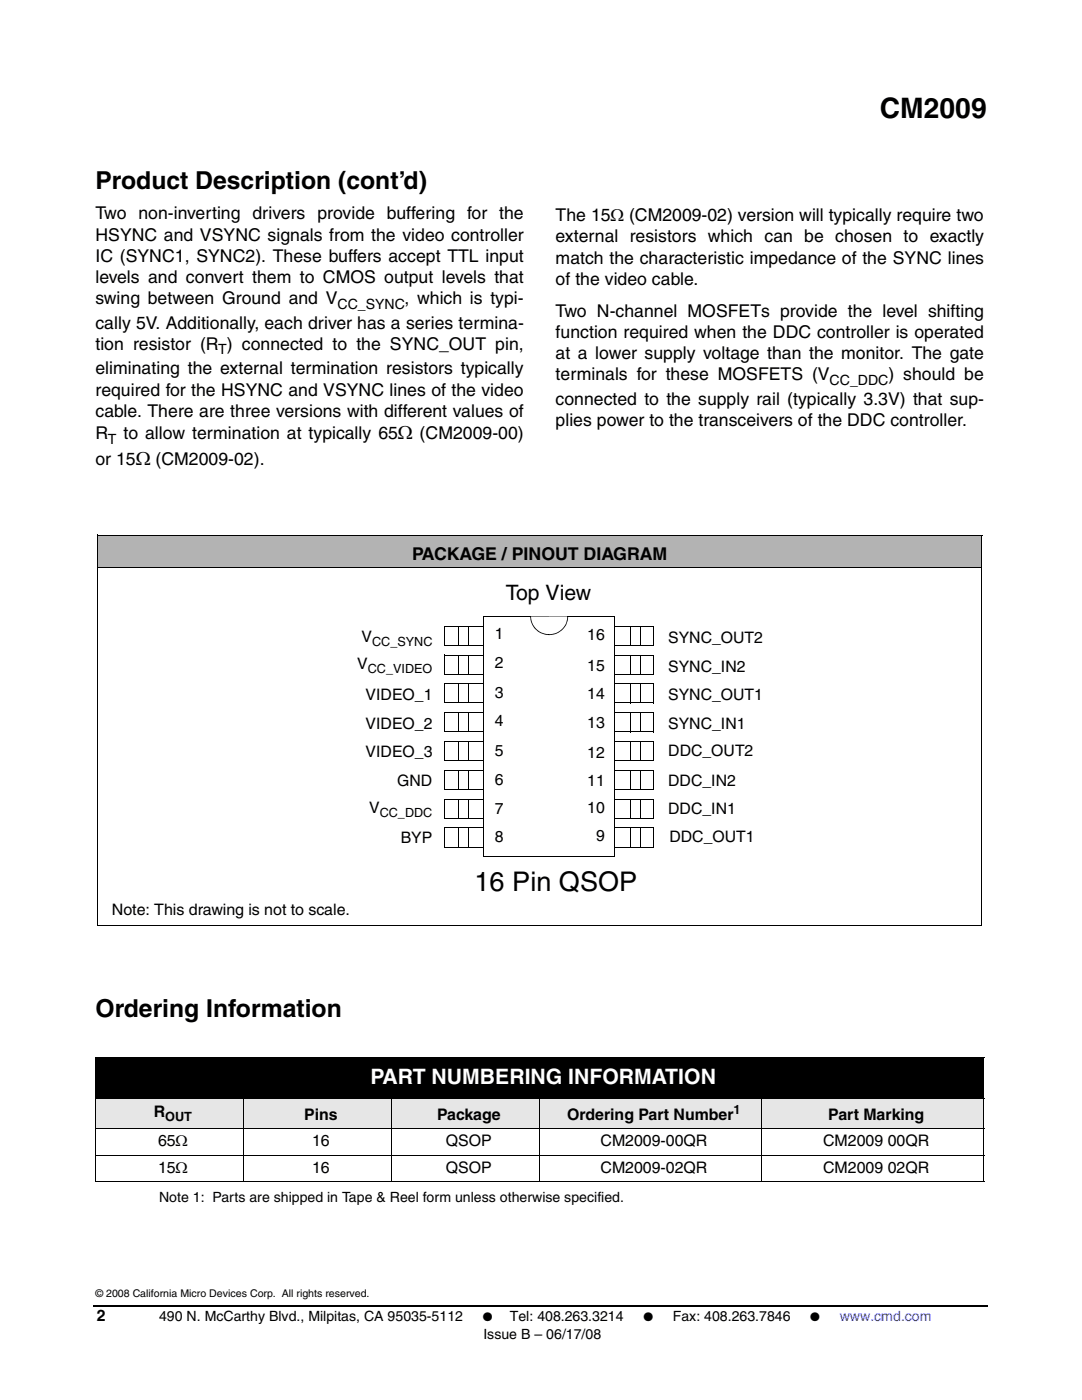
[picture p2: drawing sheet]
<svg xmlns="http://www.w3.org/2000/svg" width="216mm" height="279mm" viewBox="0 0 216 279" stroke-linecap="round" stroke-linejoin="round" font-family="sans-serif">
<defs><g id="words">
<text font-size="5.6" x="175.6" y="23.5">CM2009</text>
<text font-size="5.4" x="94.7" y="177.8">16 Pin QSOP</text>
<g font-size="4.9">
<text x="19" y="37.7">Product Description (cont’d)</text>
<text x="19" y="203">Ordering Information</text>
</g>
<text font-size="4.2" x="100.9" y="119.7">Top View</text>
<text font-size="4.2" fill="#fff" x="73.9" y="216.3">PART NUMBERING INFORMATION</text>
<g font-size="3.5">
<text x="19" y="43.8">Two non-inverting drivers provide buffering for the</text>
<text x="110.9" y="44">The 15Ω (CM2009-02) version will typically require two</text>
<text x="19" y="48">HSYNC and VSYNC signals from the video controller</text>
<text x="19" y="52.3">IC (SYNC1, SYNC2). These buffers accept TTL input</text>
<text x="110.9" y="48.4">external resistors which can be chosen to exactly</text>
<text x="110.9" y="52.6">match the characteristic impedance of the SYNC lines</text>
<text x="19" y="56.5">levels and convert them to CMOS output levels that</text>
<text x="110.9" y="56.9">of the video cable.</text>
<text x="19" y="60.7">swing between Ground and V</text>
<text x="19.1" y="65.6">cally 5V. Additionally, each driver has a series termina-</text>
<text x="80.7" y="60.7">, which is typi-</text>
<text x="110.9" y="63.2">Two N-channel MOSFETs provide the level shifting</text>
<text x="19.1" y="69.9">tion resistor (R ) connected to the SYNC_OUT pin,</text>
<text x="110.9" y="67.4">function required when the DDC controller is operated</text>
<text x="110.9" y="71.7">at a lower supply voltage than the monitor. The gate</text>
<text x="19" y="74.7">eliminating the external termination resistors typically</text>
<text x="110.9" y="75.9">terminals for these MOSFETS (V</text>
<text x="177.3" y="75.9">) should be</text>
<text x="19" y="79">required for the HSYNC and VSYNC lines of the video</text>
<text x="19" y="83.2">cable. There are three versions with different values of</text>
<text x="110.9" y="80.8">connected to the supply rail (typically 3.3V) that sup-</text>
<text x="19" y="87.7">R</text>
<text x="24.6" y="87.7">to allow termination at typically 65Ω (CM2009-00)</text>
<text x="110.9" y="85">plies power to the transceivers of the DDC controller.</text>
<text x="19" y="92.8">or 15Ω (CM2009-02).</text>
<text x="82.2" y="111.7">PACKAGE / PINOUT DIAGRAM</text>
</g>
<g font-size="3.2">
<text x="72.1" y="128.1">V</text>
<text x="98.8" y="127.6">1</text>
<text x="117.2" y="127.8">16</text>
<text x="133.3" y="128.3">SYNC_OUT2</text>
<text x="71.3" y="133.6">V</text>
<text x="98.8" y="133.3">2</text>
<text x="117.2" y="133.8">15</text>
<text x="133.3" y="134">SYNC_IN2</text>
<text x="73" y="139.8">VIDEO_1</text>
<text x="98.8" y="139.2">3</text>
<text x="117.2" y="139.6">14</text>
<text x="133.3" y="139.7">SYNC_OUT1</text>
<text x="73" y="145.5">VIDEO_2</text>
<text x="98.8" y="144.9">4</text>
<text x="117.2" y="145.3">13</text>
<text x="133.3" y="145.4">SYNC_IN1</text>
<text x="73" y="151.2">VIDEO_3</text>
<text x="98.8" y="150.9">5</text>
<text x="117.2" y="151.2">12</text>
<text x="133.3" y="150.9">DDC_OUT2</text>
<text x="79.3" y="156.9">GND</text>
<text x="98.8" y="156.6">6</text>
<text x="117.2" y="157">11</text>
<text x="133.3" y="156.8">DDC_IN2</text>
<text x="73.7" y="162.3">V</text>
<text x="98.8" y="168">8</text>
<text x="98.8" y="162.5">7</text>
<text x="117.2" y="162.2">10</text>
<text x="118.9" y="167.9">9</text>
<text x="133.3" y="162.5">DDC_IN1</text>
<text x="80" y="168.3">BYP</text>
<text x="133.6" y="168.1">DDC_OUT1</text>
<text x="22.3" y="182.6">Note: This drawing is not to scale.</text>
<text x="30.7" y="222.9">R</text>
<text x="60.7" y="223.5">Pins</text>
<text x="87.2" y="223.5">Package</text>
<text x="113.2" y="223.5">Ordering Part Number</text>
<text x="165.3" y="223.5">Part Marking</text>
<text x="31.5" y="228.8">65Ω</text>
<text x="62.3" y="228.8">16</text>
<text x="89" y="228.8">QSOP</text>
<text x="119.8" y="228.8">CM2009-00QR</text>
<text x="164.3" y="228.8">CM2009 00QR</text>
<text x="31.5" y="234.1">15Ω</text>
<text x="62.3" y="234.1">16</text>
<text x="89" y="234.1">QSOP</text>
<text x="119.8" y="234.1">CM2009-02QR</text>
<text x="164.3" y="234.1">CM2009 02QR</text>
<text x="19.3" y="263.7">2</text>
</g>
<g font-size="2.8">
<text x="67.4" y="61.6">CC_SYNC</text>
<text x="43.6" y="70.7">T</text>
<text x="165.5" y="76.8">CC_DDC</text>
<text x="21.5" y="88.5">T</text>
<text x="31.7" y="239.9">Note 1: Parts are shipped in Tape &amp; Reel form unless otherwise specified.</text>
<text x="31.7" y="263.7">490 N. McCarthy Blvd., Milpitas, CA 95035-5112</text>
<text x="101.7" y="263.7">Tel: 408.263.3214</text>
<text x="134.2" y="263.7">Fax: 408.263.7846</text>
<text x="96.5" y="267.2">Issue B – 06/17/08</text>
</g>
<text font-size="2.8" fill="#00f" x="167.6" y="263.7">www.cmd.com</text>
<g font-size="2.5">
<text x="74.3" y="128.9">CC_SYNC</text>
<text x="73.4" y="134.4">CC_VIDEO</text>
<text x="75.8" y="163.1">CC_DDC</text>
<text x="33" y="223.7">OUT</text>
<text x="146.4" y="222.2">1</text>
<text x="96.3" y="263.7">●</text>
<text x="128.4" y="263.7">●</text>
<text x="161.7" y="263.7">●</text>
</g>
<text font-size="2.1" x="19" y="258.9">© 2008 California Micro Devices Corp. All rights reserved.</text>
</g></defs>
<path d="M196.9 260.5h.2v.3h-.2z" fill="#000"/>
<path d="M18.6 260.6h178.3" fill="none" stroke="#000" stroke-width=".36"/>
<path d="M18.9 13.6h177.9v12.7h-177.9z" fill="#fff"/>
<g fill="none" stroke="#000" stroke-width=".2">
<path d="M88.6 128.8h7.9M88.6 134.5h7.9M88.7 124.9v3.9M88.7 130.6v3.9M88.7 136.4v3.9M88.7 125h7.9M88.7 130.7h7.9M88.7 136.5h7.9M91.4 125.1v3.7M91.4 130.8v3.7M91.4 136.5v3.8M93.4 125.1v3.8"/>
<path d="M93.4 130.9v3.7M93.4 136.6v3.7M96.5 125v3.9M96.5 130.7v3.9M96.5 136.5v3.9M122.6 128.8h7.8M122.6 134.5h7.8M122.7 124.9v3.9M122.7 130.6v3.9M122.7 136.4v3.9M122.7 125h7.8M122.7 130.7h7.8"/>
<path d="M122.7 136.5h7.8M125.7 125.1v3.8M125.7 130.8v3.8M125.7 136.5v3.8M127.7 125.1v3.7M127.7 130.8v3.7M127.7 136.5v3.8M130.4 125v3.9M130.4 130.7v3.9M130.4 136.5v3.9M88.6 140.3h7.9M88.6 146.1h7.9"/>
<path d="M88.6 151.8h7.9M88.6 157.6h7.9M88.7 142.2v3.9M88.7 147.9v3.9M88.7 153.7v3.9M88.7 159.4v3.9M88.7 142.3h7.9M88.7 148h7.9M88.7 153.8h7.9M88.7 159.5h7.9M91.4 142.3v3.8M91.4 148v3.8"/>
<path d="M91.4 153.8v3.8M91.4 159.6v3.7M93.4 142.4v3.7M93.4 148.1v3.7M93.4 153.9v3.7M93.4 159.7v3.7M96.5 142.3v3.9M96.5 148v3.8M96.5 153.8v3.8M96.5 159.5v3.9M122.6 140.3h7.8M122.6 146.1h7.8"/>
<path d="M122.6 151.8h7.8M122.6 157.6h7.8M122.7 142.2v3.9M122.7 147.9v3.9M122.7 153.7v3.9M122.7 159.4v3.9M122.7 142.3h7.8M122.7 148h7.8M122.7 153.8h7.8M122.7 159.5h7.8M125.7 142.3v3.8M125.7 148v3.8"/>
<path d="M125.7 153.8v3.8M125.7 159.6v3.8M127.7 142.3v3.8M127.7 148v3.8M127.7 153.8v3.8M127.7 159.5v3.8M130.4 142.3v3.9M130.4 148v3.8M130.4 153.8v3.8M130.4 159.5v3.9M88.6 163.3h7.9M88.6 169h7.9"/>
<path d="M88.7 165.1v3.9M88.7 165.2h7.9M91.4 165.3v3.7M93.4 165.4v3.7M96.5 165.2v3.9M122.6 163.3h7.8M122.6 169h7.8M122.7 165.1v3.9M122.7 165.2h7.8M125.7 165.3v3.8M127.7 165.2v3.8M130.4 165.2v3.9"/>
</g>
<g fill="#000">
<path d="M91.3 125l.2 .1zM91.3 130.7l.2 .1zM91.3 136.5h.2zM93.3 125.1h.2zM93.3 130.8l.2 .1zM93.3 136.5l.2 .1zM125.6 125.1h.2zM127.6 125l.2 .1zM127.6 130.7l.2 .1zM91.3 142.3h.2zM91.3 148h.2zM91.3 153.8h.2z"/>
<path d="M91.3 159.5l.2 .1zM93.3 142.3l.2 .1zM93.3 148l.2 .1zM93.3 153.8l.2 .1zM93.3 159.6l.2 .1zM91.3 165.2l.2 .1zM93.3 165.3l.2 .1z"/>
</g>
<path d="M96.5 123.1h26.2v47.9h-26.2z" fill="#fff"/>
<path d="M96.5 123v48M96.5 123.1h26.3M122.7 123.1v48M96.4 171h26.3" fill="none" stroke="#000" stroke-width=".2"/>
<path d="M105.9 123h3.7v3.7a3.7 3.7 0 0 1-3.7-3.7z" fill-rule="evenodd" fill="#fff"/>
<path d="M105.8 123h.2zM105.8 123h.2v.4h-.2zM105.8 123.4h.2v.4h-.1zM109.6 126.6l.1 .1zM105.9 123.8l.1-.1 .4 1 .9 1.1 .9 .5 1.4 .3v.1a3.8 3.8 0 0 1-3.7-2.9z" fill="#000"/>
<path d="M109.6 123h3.7a3.7 3.7 0 0 1-3.7 3.7z" fill-rule="evenodd" fill="#fff"/>
<path d="M109.5 126.6l.1 .1zM109.6 126.6h.3v.1h-.3zM109.9 126.6l.4-.1v.2h-.4zM113.2 122.9l.2 .1zM113.2 123h.2a3.7 3.7 0 0 1-3.1 3.7v-.2l1-.3 1.1-.9 .7-1.2z" fill="#000"/>
<path d="M19.5 106.8h176.4v6.4h-176.4z" fill="#b3b3b3"/>
<path d="M19.4 113.2h176.5M19.5 106.8h176.4M19.5 106.7v6.5M195.9 106.8v6.5" fill="none" stroke="#b3b3b3" stroke-width=".2"/>
<path d="M19.3 113.2h176.6M19.4 106.7v6.5M19.4 106.8h176.5M19.5 106.9h176.5M19.5 106.8v77.8M195.9 106.8v6.5M195.9 106.9v77.8M19.4 184.6h176.5" fill="none" stroke="#000" stroke-width=".2"/>
<path d="M19 211h177.3v8.1h-177.3z" fill="#000"/>
<g fill="#e6e6e6">
<path d="M19 219.1h29.6v6.2h-29.6z"/>
<path d="M48.6 219.1h29.5v6.2h-29.5z"/>
<path d="M78.1 219.1h29.5v6.2h-29.5z"/>
<path d="M107.6 219.1h44.4v6.2h-44.4z"/>
<path d="M152 219.1h44.3v6.2h-44.3z"/>
</g>
<path d="M19 211h177.4M19 219.1h177.4M19 211.1v24.7M48.6 219v16.9M78.1 219v16.9M107.6 219v16.9M152 219v16.9M196.3 211.1v24.7M19 225.3h177.4M19 230.6h177.4M19 235.9h177.4" fill="none" stroke="#000" stroke-width=".2"/>
<use href="#words"/>
</svg>
